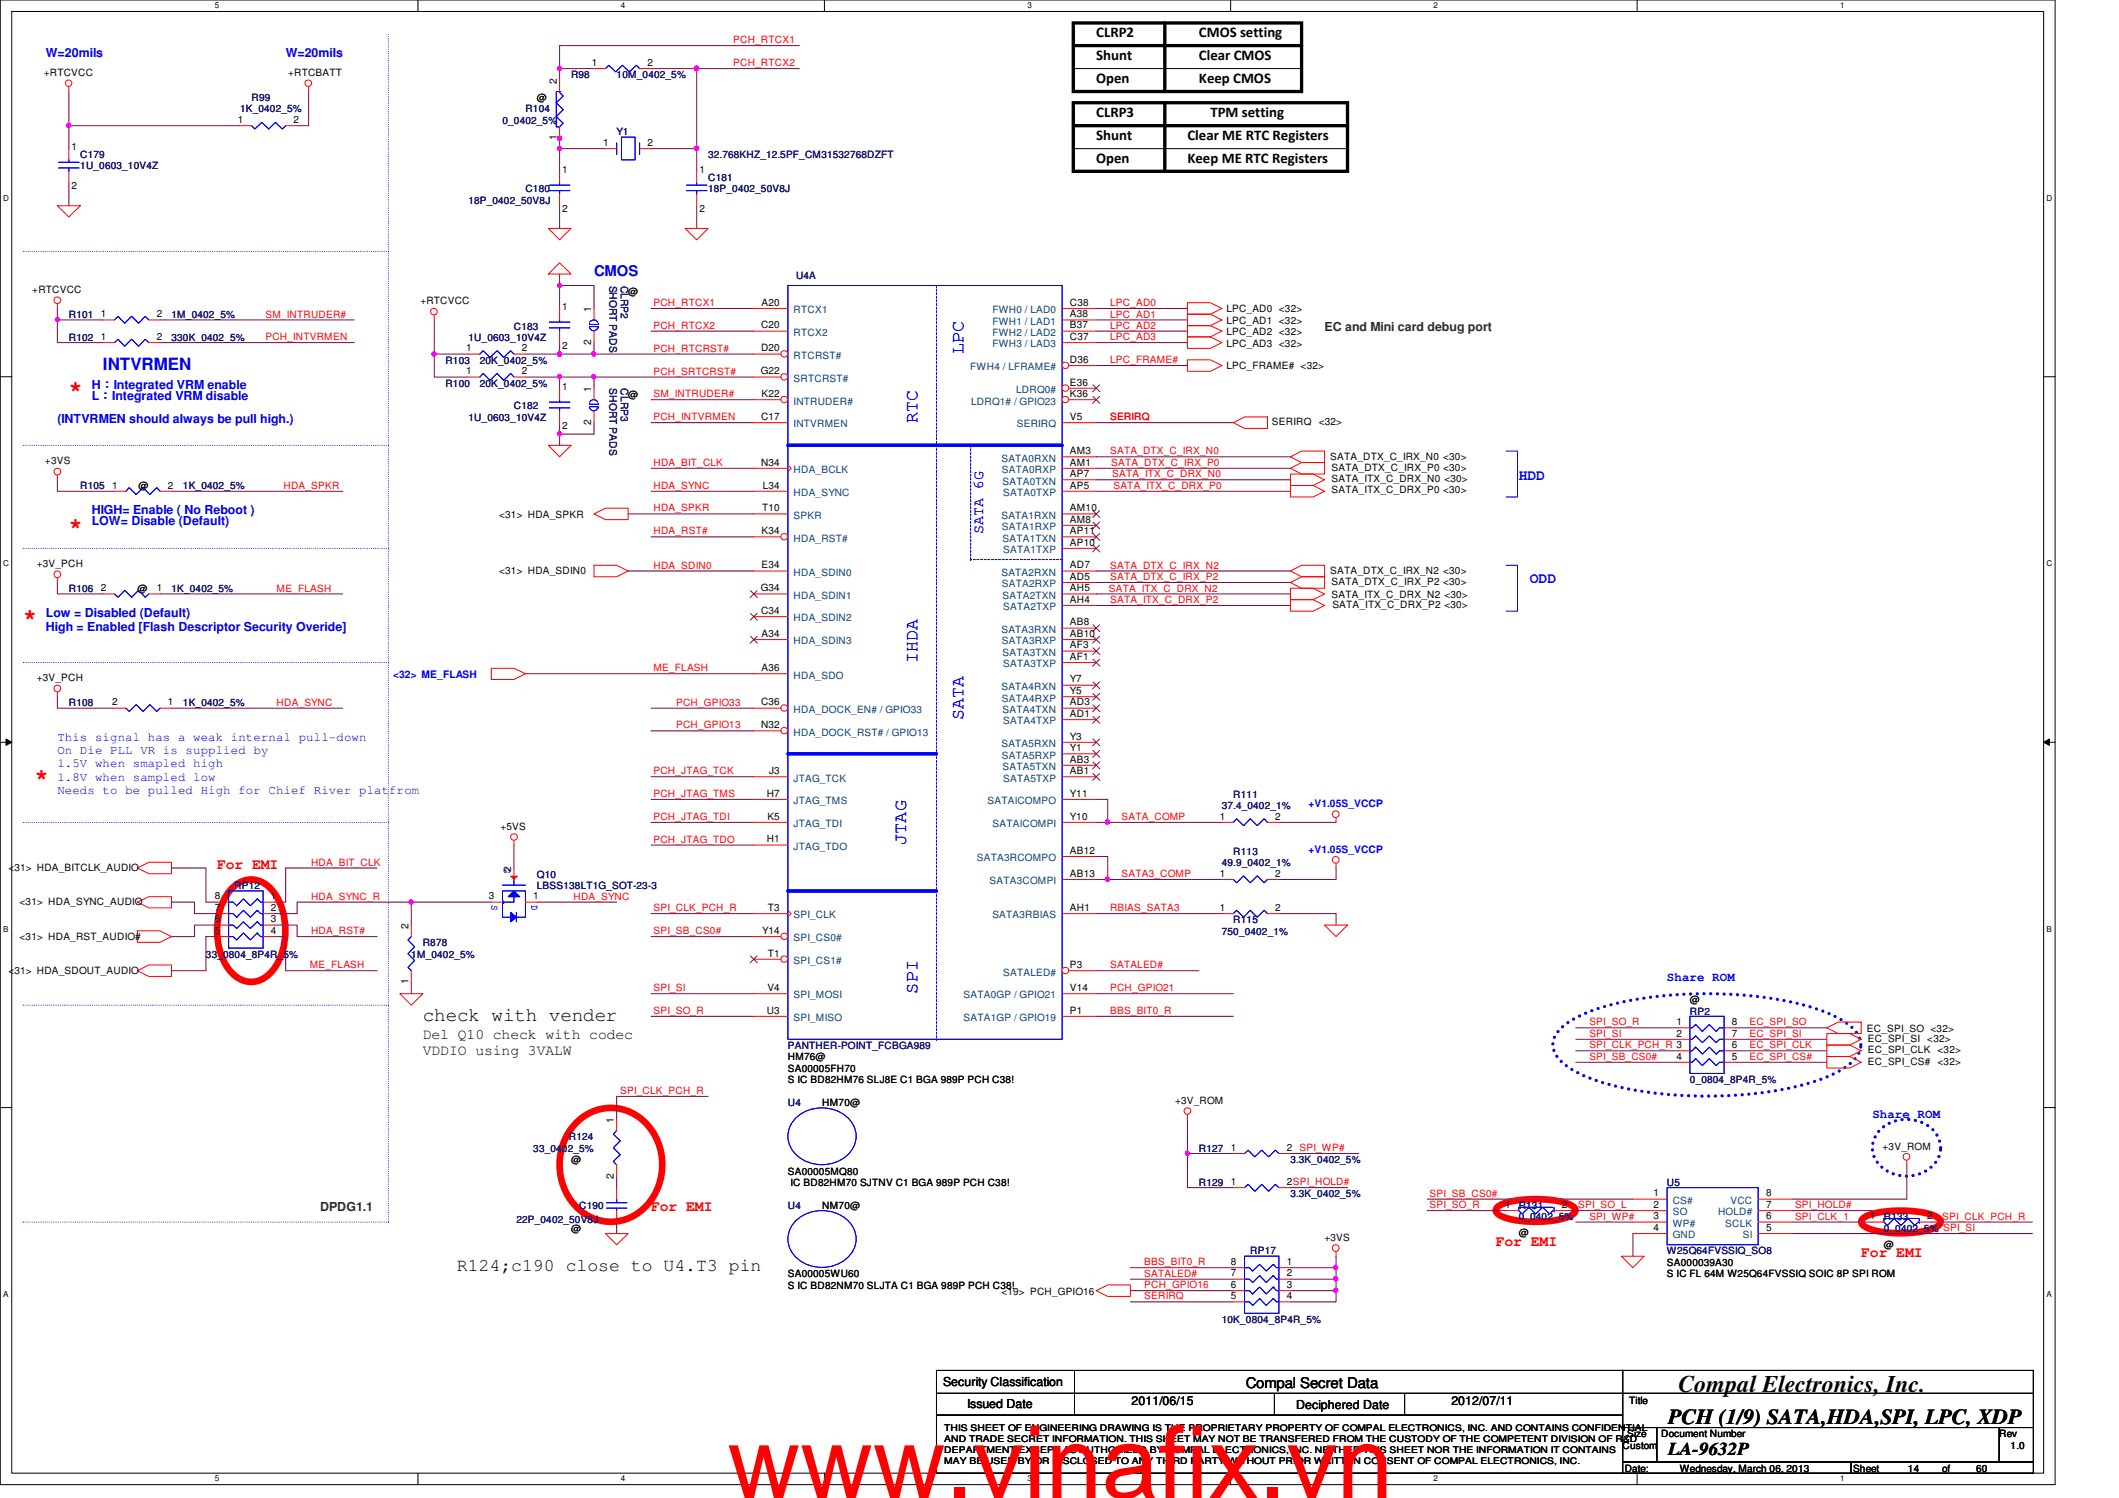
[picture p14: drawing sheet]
<svg xmlns="http://www.w3.org/2000/svg" width="297mm" height="210mm" viewBox="0 0 297 210" stroke-linecap="round" stroke-linejoin="round" font-family="sans-serif">
<defs><g id="words">
<text font-size="14.1" fill="#f00" x="102" y="209.9">www.vinafix.vn</text>
<text font-size="3.3" x="235.3" y="195.1">Compal Electronics, Inc.</text>
<g font-size="3.2" fill="#f00">
<text x="9.6" y="55.5">*</text>
<text x="9.6" y="74.6">*</text>
<text x="3.3" y="87.5">*</text>
<text x="4.9" y="109.9">*</text>
</g>
<text font-size="3" x="233.8" y="199.6">PCH (1/9) SATA,HDA,SPI, LPC, XDP</text>
<text font-size="2.7" x="59.3" y="143">check with vender</text>
<g font-size="2.5" fill="#00f">
<text x="135" y="49.6" transform="rotate(-90 135 49.6)">LPC</text>
<text x="128.6" y="59.2" transform="rotate(-90 128.6 59.2)">RTC</text>
<text x="128.6" y="92.8" transform="rotate(-90 128.6 92.8)">IHDA</text>
<text x="135" y="100.8" transform="rotate(-90 135 100.8)">SATA</text>
<text x="127" y="118.4" transform="rotate(-90 127 118.4)">JTAG</text>
<text x="128.6" y="139.2" transform="rotate(-90 128.6 139.2)">SPI</text>
</g>
<g font-size="2.5">
<text x="64" y="178.1">R124;c190 close to U4.T3 pin</text>
<text x="233.8" y="203.9">LA-9632P</text>
</g>
<text font-size="2.4" fill="#00f" x="14.4" y="51.8">INTVRMEN</text>
<g font-size="2.1">
<text x="153.7" y="5.2">CLRP2</text>
<text x="168.1" y="5.2">CMOS setting</text>
<text x="153.7" y="8.4">Shunt</text>
<text x="153.7" y="11.6">Open</text>
<text x="168.1" y="11.6">Keep CMOS</text>
<text x="168.1" y="8.4">Clear CMOS</text>
<text x="153.7" y="16.4">CLRP3</text>
<text x="169.7" y="16.4">TPM setting</text>
<text x="153.7" y="19.6">Shunt</text>
<text x="153.7" y="22.8">Open</text>
<text x="166.5" y="19.6">Clear ME RTC Registers</text>
<text x="166.5" y="22.8">Keep ME RTC Registers</text>
<text x="59.3" y="145.6">Del Q10 check with codec</text>
<text x="59.3" y="147.8">VDDIO using 3VALW</text>
<text x="174.6" y="194.4">Compal Secret Data</text>
</g>
<g font-size="2.1" fill="#00f">
<text x="83.3" y="38.7">CMOS</text>
<text x="212.9" y="67.3">HDD</text>
<text x="137.8" y="74.9" transform="rotate(-90 137.8 74.9)">SATA 6G</text>
<text x="214.5" y="81.7">ODD</text>
</g>
<g font-size="2.1" fill="#f00">
<text x="30.4" y="121.7">For EMI</text>
<text x="91.3" y="169.7">For EMI</text>
<text x="209.7" y="174.5">For EMI</text>
<text x="260.9" y="176.1">For EMI</text>
</g>
<g font-size="1.7" fill="#00f">
<text x="6.4" y="8">W=20mils</text>
<text x="40" y="8">W=20mils</text>
<text x="8" y="59.2">(INTVRMEN should always be pull high.)</text>
<text x="12.9" y="56">L：Integrated VRM disable</text>
<text x="12.9" y="54.4">H：Integrated VRM enable</text>
<text x="12.9" y="73.6">LOW= Disable (Default)</text>
<text x="12.9" y="72">HIGH= Enable ( No Reboot )</text>
<text x="6.4" y="86.4">Low = Disabled (Default)</text>
<text x="6.4" y="88.5">High = Enabled [Flash Descriptor Security Overide]</text>
<text x="8" y="103.8">This signal has a weak internal pull-down</text>
<text x="8" y="105.7">On Die PLL VR is supplied by</text>
<text x="8" y="107.5">1.5V when smapled high</text>
<text x="8" y="109.4">1.8V when sampled low</text>
<text x="8" y="111.3">Needs to be pulled High for Chief River platfrom</text>
<text x="233.7" y="137.5">Share ROM</text>
<text x="262.5" y="156.7">Share ROM</text>
</g>
<g font-size="1.7" fill="#008000">
<text x="185.7" y="46.4">EC and Mini card debug port</text>
<text x="44.9" y="169.6">DPDG1.1</text>
</g>
<g font-size="1.7">
<text x="132.2" y="194.3">Security Classification</text>
<text x="135.6" y="197.3">Issued Date</text>
<text x="158.6" y="196.9">2011/06/15</text>
<text x="181.7" y="197.5">Deciphered Date</text>
<text x="203.5" y="196.9">2012/07/11</text>
</g>
<g font-size="1.4">
<text x="6.1" y="10.6">+RTCVCC</text>
<text x="40.4" y="10.6">+RTCBATT</text>
<text x="78.1" y="11.7" transform="rotate(-90 78.1 11.7)">2</text>
<text x="83" y="9.2">1</text>
<text x="90.8" y="9.2">2</text>
<text x="33.4" y="17.2">1</text>
<text x="41.1" y="17.2">2</text>
<text x="75.3" y="14.2">@</text>
<text x="10" y="21">1</text>
<text x="78.1" y="19.7" transform="rotate(-90 78.1 19.7)">1</text>
<text x="84.5" y="20.4">1</text>
<text x="90.8" y="20.4">2</text>
<text x="10" y="26.5">2</text>
<text x="78.8" y="24.2">1</text>
<text x="78.8" y="29.7">2</text>
<text x="98" y="24.2">1</text>
<text x="98" y="29.7">2</text>
<text x="4.5" y="41.1">+RTCVCC</text>
<text x="88.1" y="41.4">@</text>
<text x="14.1" y="44.5">1</text>
<text x="14.1" y="47.6">1</text>
<text x="22" y="44.5">2</text>
<text x="22" y="47.6">2</text>
<text x="58.9" y="42.6">+RTCVCC</text>
<text x="78.8" y="43.4">1</text>
<text x="82.9" y="43.7" transform="rotate(-90 82.9 43.7)">1</text>
<text x="106.7" y="46">C20</text>
<text x="106.8" y="42.8">A20</text>
<text x="150" y="42.8">C38</text>
<text x="150" y="44.5">A38</text>
<text x="150" y="46">B37</text>
<text x="150" y="47.6">C37</text>
<text x="171.9" y="43.8">LPC_AD0 &lt;32&gt;</text>
<text x="171.9" y="45.4">LPC_AD1 &lt;32&gt;</text>
<text x="171.9" y="47">LPC_AD2 &lt;32&gt;</text>
<text x="65.4" y="52.5">1</text>
<text x="65.4" y="49.2">1</text>
<text x="73.1" y="52.5">2</text>
<text x="73.1" y="49.2">2</text>
<text x="78.8" y="48.9">2</text>
<text x="82.9" y="48.3" transform="rotate(-90 82.9 48.3)">2</text>
<text x="106.6" y="52.5">G22</text>
<text x="106.7" y="49.2">D20</text>
<text x="150" y="50.8">D36</text>
<text x="171.9" y="48.6">LPC_AD3 &lt;32&gt;</text>
<text x="171.9" y="51.8">LPC_FRAME# &lt;32&gt;</text>
<text x="78.8" y="54.6">1</text>
<text x="82.9" y="59.5" transform="rotate(-90 82.9 59.5)">2</text>
<text x="82.9" y="54.9" transform="rotate(-90 82.9 54.9)">1</text>
<text x="88.1" y="55.8">@</text>
<text x="106.7" y="58.8">C17</text>
<text x="106.8" y="55.6">K22</text>
<text x="150" y="55.6">K36</text>
<text x="150" y="58.8">V5</text>
<text x="150" y="54">E36</text>
<text x="178.3" y="59.6">SERIRQ</text>
<text x="184.9" y="59.6">&lt;32&gt;</text>
<text x="6.3" y="65.1">+3VS</text>
<text x="78.8" y="60.1">2</text>
<text x="106.7" y="65.2">N34</text>
<text x="150" y="65.2">AM1</text>
<text x="150" y="63.6">AM3</text>
<text x="186.5" y="64.4">SATA_DTX_C_IRX_N0 &lt;30&gt;</text>
<text x="186.6" y="66">SATA_DTX_C_IRX_P0 &lt;30&gt;</text>
<text x="15.7" y="68.5">1</text>
<text x="19.4" y="68.6">@</text>
<text x="23.5" y="68.5">2</text>
<text x="106.8" y="71.6">T10</text>
<text x="106.9" y="68.5">L34</text>
<text x="150" y="68.5">AP5</text>
<text x="150" y="66.8">AP7</text>
<text x="150" y="71.6">AM10</text>
<text x="186.6" y="67.6">SATA_ITX_C_DRX_N0 &lt;30&gt;</text>
<text x="186.6" y="69">SATA_ITX_C_DRX_P0 &lt;30&gt;</text>
<text x="70" y="72.6">&lt;31&gt; HDA_SPKR</text>
<text x="106.8" y="74.8">K34</text>
<text x="150" y="76.5">AP10</text>
<text x="150" y="74.8">AP11</text>
<text x="150" y="73.2">AM8</text>
<text x="5.2" y="79.5">+3V_PCH</text>
<text x="14.1" y="82.8">2</text>
<text x="19.3" y="83">@</text>
<text x="22" y="82.8">1</text>
<text x="70" y="80.4">&lt;31&gt; HDA_SDIN0</text>
<text x="106.6" y="82.8">G34</text>
<text x="106.8" y="79.6">E34</text>
<text x="150" y="82.8">AH5</text>
<text x="150" y="81.2">AD5</text>
<text x="150" y="79.6">AD7</text>
<text x="186.5" y="80.4">SATA_DTX_C_IRX_N2 &lt;30&gt;</text>
<text x="186.6" y="82">SATA_DTX_C_IRX_P2 &lt;30&gt;</text>
<text x="186.6" y="83.8">SATA_ITX_C_DRX_N2 &lt;30&gt;</text>
<text x="106.7" y="86">C34</text>
<text x="106.8" y="89.2">A34</text>
<text x="150" y="84.5">AH4</text>
<text x="150" y="89.2">AB10</text>
<text x="150" y="87.6">AB8</text>
<text x="186.8" y="85.2">SATA_ITX_C_DRX_P2 &lt;30&gt;</text>
<text x="5.2" y="95.5">+3V_PCH</text>
<text x="106.8" y="94">A36</text>
<text x="150" y="92.5">AF1</text>
<text x="150" y="90.8">AF3</text>
<text x="150" y="95.6">Y7</text>
<text x="15.7" y="98.8">2</text>
<text x="23.5" y="98.8">1</text>
<text x="106.7" y="98.8">C36</text>
<text x="150" y="100.5">AD1</text>
<text x="150" y="98.8">AD3</text>
<text x="150" y="97.2">Y5</text>
<text x="106.7" y="102">N32</text>
<text x="150" y="106.8">AB3</text>
<text x="150" y="105.2">Y1</text>
<text x="150" y="103.6">Y3</text>
<text x="107.5" y="111.6">H7</text>
<text x="107.8" y="108.5">J3</text>
<text x="150" y="111.6">Y11</text>
<text x="150" y="108.5">AB1</text>
<text x="70.1" y="116.2">+5VS</text>
<text x="107.5" y="118">H1</text>
<text x="107.6" y="114.9">K5</text>
<text x="150" y="119.6">AB12</text>
<text x="150" y="114.9">Y10</text>
<text x="171" y="114.9">1</text>
<text x="178.8" y="114.9">2</text>
<text x="1.2" y="122">&lt;31&gt; HDA_BITCLK_AUDIO</text>
<text x="71.7" y="122.1" transform="rotate(-90 71.7 122.1)">2</text>
<text x="150" y="122.9">AB13</text>
<text x="171" y="122.9">1</text>
<text x="178.8" y="122.9">2</text>
<text x="2.7" y="126.8">&lt;31&gt; HDA_SYNC_AUDIO</text>
<text x="2.7" y="131.8">&lt;31&gt; HDA_RST_AUDIO#</text>
<text x="30.1" y="126">8</text>
<text x="30.1" y="127.6">7</text>
<text x="30.1" y="129.2">6</text>
<text x="30.1" y="130.9">5</text>
<text x="38" y="126">1</text>
<text x="38" y="127.6">2</text>
<text x="38" y="129.2">3</text>
<text x="38" y="130.9">4</text>
<text x="57.3" y="130.1" transform="rotate(-90 57.3 130.1)">2</text>
<text x="68.5" y="126">3</text>
<text x="74.8" y="126">1</text>
<text x="106.8" y="130.9">Y14</text>
<text x="107.7" y="127.6">T3</text>
<text x="150" y="127.6">AH1</text>
<text x="171" y="127.6">1</text>
<text x="178.8" y="127.6">2</text>
<text x="1.2" y="136.4">&lt;31&gt; HDA_SDOUT_AUDIO</text>
<text x="57.3" y="137.9" transform="rotate(-90 57.3 137.9)">1</text>
<text x="107.7" y="134">T1</text>
<text x="150" y="135.6">P3</text>
<text x="107.5" y="142">U3</text>
<text x="107.6" y="138.9">V4</text>
<text x="150" y="138.9">V14</text>
<text x="150" y="142">P1</text>
<text x="235" y="143.6">1</text>
<text x="236.9" y="140.6">@</text>
<text x="242.8" y="143.6">8</text>
<text x="110.4" y="148.6">HM76@</text>
<text x="235" y="145.2">2</text>
<text x="235" y="148.5">4</text>
<text x="242.8" y="145.2">7</text>
<text x="242.8" y="146.9">6</text>
<text x="242.8" y="148.5">5</text>
<text x="261.7" y="144.6">EC_SPI_SO &lt;32&gt;</text>
<text x="261.8" y="147.6">EC_SPI_CLK</text>
<text x="261.8" y="149.2">EC_SPI_CS#</text>
<text x="261.8" y="146">EC_SPI_SI</text>
<text x="270.2" y="146">&lt;32&gt;</text>
<text x="271.6" y="147.6">&lt;32&gt;</text>
<text x="271.6" y="149.2">&lt;32&gt;</text>
<text x="110.4" y="151.8">S IC BD82HM76 SLJ8E C1 BGA 989P PCH C38!</text>
<text x="110.4" y="150.2">SA00005FH70</text>
<text x="115.3" y="155">HM70@</text>
<text x="164.7" y="154.6">+3V_ROM</text>
<text x="86.1" y="157.3" transform="rotate(-90 86.1 157.3)">1</text>
<text x="172.5" y="161.2">1</text>
<text x="180.4" y="161.2">2</text>
<text x="263.9" y="161.1">+3V_ROM</text>
<text x="80" y="163">@</text>
<text x="86.1" y="165.1" transform="rotate(-90 86.1 165.1)">2</text>
<text x="110.4" y="164.6">SA00005MQ80</text>
<text x="110.8" y="166.2">IC BD82HM70 SJTNV C1 BGA 989P PCH C38!</text>
<text x="172.5" y="166">1</text>
<text x="180.4" y="166">2SPI_HOLD#</text>
<text x="231.8" y="167.6">1</text>
<text x="247.6" y="167.6">8</text>
<text x="80" y="172.6">@</text>
<text x="115.3" y="169.4">NM70@</text>
<text x="185.7" y="173.9">+3VS</text>
<text x="211" y="169.2">1</text>
<text x="212.9" y="173.2">@</text>
<text x="218.9" y="169.2">2</text>
<text x="231.8" y="169.2">2</text>
<text x="231.8" y="170.9">3</text>
<text x="231.8" y="172.5">4</text>
<text x="247.6" y="172.5">5</text>
<text x="247.6" y="170.9">6</text>
<text x="247.6" y="169.2">7</text>
<text x="262.2" y="170.9">1</text>
<text x="270.1" y="170.9">2</text>
<text x="110.4" y="179">SA00005WU60</text>
<text x="172.5" y="177.2">8</text>
<text x="172.5" y="178.9">7</text>
<text x="180.4" y="177.2">1</text>
<text x="180.4" y="178.9">2</text>
<text x="233.7" y="179">S IC FL 64M W25Q64FVSSIQ SOIC 8P SPI ROM</text>
<text x="233.7" y="177.4">SA000039A30</text>
<text x="264.1" y="174.8">@</text>
<text x="110.4" y="180.6">S IC BD82NM70 SLJTA C1 BGA 989P PCH C38!</text>
<text x="140.4" y="181.4">&lt;19&gt; PCH_GPIO16</text>
<text x="172.5" y="180.5">6</text>
<text x="172.5" y="182">5</text>
<text x="180.4" y="180.5">3</text>
<text x="180.4" y="182">4</text>
<text x="228.4" y="196.8">Title</text>
<text x="227.5" y="203">Custom</text>
<text x="228.1" y="201.4">Size</text>
<text x="232.9" y="201.4">Document Number</text>
<text x="280.2" y="201.4">Rev</text>
<text x="281.9" y="203">1.0</text>
<text x="227.8" y="206.2">Date:</text>
<text x="235.5" y="206.2">Wednesday, March 06, 2013</text>
<text x="259.8" y="206.2">Sheet</text>
<text x="267.5" y="206.2">14</text>
<text x="272.2" y="206.2">of</text>
<text x="277" y="206.2">60</text>
</g>
<g font-size="1.4" fill="#000080">
<text x="80" y="11">R98</text>
<text x="86.4" y="11">10M_0402_5%</text>
<text x="33.7" y="15.7">1K_0402_5%</text>
<text x="35.3" y="14.2">R99</text>
<text x="70.4" y="17.4">0_0402_5%</text>
<text x="73.7" y="15.7">R104</text>
<text x="11.3" y="22.2">C179</text>
<text x="11.3" y="23.7">1U_0603_10V4Z</text>
<text x="86.4" y="19">Y1</text>
<text x="99.3" y="22.2">32.768KHZ_12.5PF_CM31532768DZFT</text>
<text x="65.7" y="28.6">18P_0402_50V8J</text>
<text x="73.7" y="27">C180</text>
<text x="99.3" y="25.4">C181</text>
<text x="99.3" y="27">18P_0402_50V8J</text>
<text x="85.4" y="40" transform="rotate(90 85.4 40)">SHORT PADS</text>
<text x="87" y="40" transform="rotate(90 87 40)">CLRP2</text>
<text x="111.6" y="39.1">U4A</text>
<text x="9.6" y="44.6">R101</text>
<text x="9.6" y="47.8">R102</text>
<text x="24" y="44.6">1M_0402_5%</text>
<text x="24" y="47.8">330K_0402_5%</text>
<text x="65.7" y="47.8">1U_0603_10V4Z</text>
<text x="72" y="46.2">C183</text>
<text x="62.4" y="51">R103</text>
<text x="67.3" y="51">20K_0402_5%</text>
<text x="62.4" y="54.2">R100</text>
<text x="65.7" y="59">1U_0603_10V4Z</text>
<text x="67.3" y="54.2">20K_0402_5%</text>
<text x="72" y="57.4">C182</text>
<text x="85.4" y="54.4" transform="rotate(90 85.4 54.4)">SHORT PADS</text>
<text x="87" y="54.4" transform="rotate(90 87 54.4)">CLRP3</text>
<text x="11.3" y="68.6">R105</text>
<text x="25.7" y="68.6">1K_0402_5%</text>
<text x="9.6" y="83">R106</text>
<text x="24" y="83">1K_0402_5%</text>
<text x="9.6" y="99">R108</text>
<text x="25.7" y="99">1K_0402_5%</text>
<text x="171.3" y="113.4">37.4_0402_1%</text>
<text x="172.9" y="111.8">R111</text>
<text x="172.9" y="119.8">R113</text>
<text x="32.8" y="124.6">RP12</text>
<text x="75.3" y="123">Q10</text>
<text x="75.3" y="124.6">LBSS138LT1G_SOT-23-3</text>
<text x="171.3" y="121.4">49.9_0402_1%</text>
<text x="171.3" y="131">750_0402_1%</text>
<text x="172.9" y="129.4">R115</text>
<text x="28.9" y="134.2">33_0804_8P4R_5%</text>
<text x="57.7" y="134.2">1M_0402_5%</text>
<text x="59.3" y="132.6">R878</text>
<text x="236.9" y="142.2">RP2</text>
<text x="110.4" y="147">PANTHER-POINT_FCBGA989</text>
<text x="110.4" y="155">U4</text>
<text x="236.9" y="151.8">0_0804_8P4R_5%</text>
<text x="74.8" y="161.4">33_0402_5%</text>
<text x="79.8" y="159.8">R124</text>
<text x="168.1" y="161.4">R127</text>
<text x="168.1" y="166.2">R129</text>
<text x="180.9" y="167.8">3.3K_0402_5%</text>
<text x="180.9" y="163">3.3K_0402_5%</text>
<text x="233.7" y="166.2">U5</text>
<text x="72.4" y="171.3">22P_0402_50V8J</text>
<text x="81.2" y="169.4">C190</text>
<text x="110.4" y="169.4">U4</text>
<text x="212.9" y="169.4">R131</text>
<text x="212.9" y="171">0_0402_5%</text>
<text x="264.1" y="171">R133</text>
<text x="264.1" y="172.6">0_0402_5% SPI_SI</text>
<text x="175.3" y="175.8">RP17</text>
<text x="233.7" y="175.8">W25Q64FVSSIQ_SO8</text>
<text x="171.3" y="185.4">10K_0804_8P4R_5%</text>
</g>
<g font-size="1.4" fill="#f00">
<text x="102.8" y="6.1">PCH_RTCX1</text>
<text x="102.8" y="9.3">PCH_RTCX2</text>
<text x="37.2" y="44.5">SM_INTRUDER#</text>
<text x="37.2" y="47.7">PCH_INTVRMEN</text>
<text x="91.6" y="42.9">PCH_RTCX1</text>
<text x="91.6" y="46.1">PCH_RTCX2</text>
<text x="155.6" y="46.1">LPC_AD2</text>
<text x="155.6" y="42.9">LPC_AD0</text>
<text x="155.6" y="47.7">LPC_AD3</text>
<text x="155.6" y="44.5">LPC_AD1</text>
<text x="91.6" y="49.3">PCH_RTCRST#</text>
<text x="91.6" y="52.5">PCH_SRTCRST#</text>
<text x="155.6" y="50.9">LPC_FRAME#</text>
<text x="91.6" y="55.7">SM_INTRUDER#</text>
<text x="91.6" y="58.9">PCH_INTVRMEN</text>
<text x="155.6" y="58.9">SERIRQ</text>
<text x="91.6" y="65.3">HDA_BIT_CLK</text>
<text x="155.6" y="63.7">SATA_DTX_C_IRX_N0</text>
<text x="155.8" y="65.3">SATA_DTX_C_IRX_P0</text>
<text x="39.7" y="68.5">HDA_SPKR</text>
<text x="91.6" y="71.7">HDA_SPKR</text>
<text x="91.6" y="68.5">HDA_SYNC</text>
<text x="155.9" y="66.9">SATA_ITX_C_DRX_N0</text>
<text x="156.1" y="68.5">SATA_ITX_C_DRX_P0</text>
<text x="91.6" y="74.9">HDA_RST#</text>
<text x="38.8" y="82.9">ME_FLASH</text>
<text x="91.6" y="79.7">HDA_SDIN0</text>
<text x="155.4" y="82.9">SATA_ITX_C_DRX_N2</text>
<text x="155.6" y="81.3">SATA_DTX_C_IRX_P2</text>
<text x="155.6" y="79.7">SATA_DTX_C_IRX_N2</text>
<text x="155.6" y="84.5">SATA_ITX_C_DRX_P2</text>
<text x="91.6" y="94.1">ME_FLASH</text>
<text x="38.8" y="98.9">HDA_SYNC</text>
<text x="94.8" y="98.9">PCH_GPIO33</text>
<text x="94.8" y="102.1">PCH_GPIO13</text>
<text x="91.6" y="108.5">PCH_JTAG_TCK</text>
<text x="91.6" y="111.7">PCH_JTAG_TMS</text>
<text x="91.6" y="114.9">PCH_JTAG_TDI</text>
<text x="91.6" y="118.1">PCH_JTAG_TDO</text>
<text x="157.2" y="114.9">SATA_COMP</text>
<text x="43.6" y="121.3">HDA_BIT_CLK</text>
<text x="157.2" y="122.9">SATA3_COMP</text>
<text x="43.6" y="130.9">HDA_RST#</text>
<text x="43.6" y="126.1">HDA_SYNC_R</text>
<text x="80.4" y="126.1">HDA_SYNC</text>
<text x="91.6" y="127.7">SPI_CLK_PCH_R</text>
<text x="91.6" y="130.9">SPI_SB_CS0#</text>
<text x="155.6" y="127.7">RBIAS_SATA3</text>
<text x="43.4" y="135.7">ME_FLASH</text>
<text x="155.6" y="135.7">SATALED#</text>
<text x="91.6" y="138.9">SPI_SI</text>
<text x="91.6" y="142.1">SPI_SO_R</text>
<text x="155.6" y="138.9">PCH_GPIO21</text>
<text x="155.6" y="142.1">BBS_BIT0_R</text>
<text x="222.8" y="143.7">SPI_SO_R</text>
<text x="245.2" y="143.7">EC_SPI_SO</text>
<text x="222.8" y="146.9">SPI_CLK_PCH_R 3</text>
<text x="222.8" y="148.5">SPI_SB_CS0#</text>
<text x="222.8" y="145.3">SPI_SI</text>
<text x="245.2" y="146.9">EC_SPI_CLK</text>
<text x="245.2" y="148.5">EC_SPI_CS#</text>
<text x="245.2" y="145.3">EC_SPI_SI</text>
<text x="86.9" y="153.3">SPI_CLK_PCH_R</text>
<text x="182.2" y="161.3">SPI_WP#</text>
<text x="200.4" y="167.7">SPI_SB_CS0#</text>
<text x="200.4" y="169.3">SPI_SO_R</text>
<text x="221.2" y="169.3">SPI_SO_L</text>
<text x="222.8" y="170.9">SPI_WP#</text>
<text x="251.6" y="169.3">SPI_HOLD#</text>
<text x="251.6" y="170.9">SPI_CLK_1</text>
<text x="272.2" y="170.9">SPI_CLK_PCH_R</text>
<text x="160.4" y="178.9">SATALED#</text>
<text x="160.4" y="177.3">BBS_BIT0_R</text>
<text x="160.4" y="182.1">SERIRQ</text>
<text x="160.4" y="180.5">PCH_GPIO16</text>
</g>
<g font-size="1.4" fill="#004080">
<text x="111.2" y="43.9">RTCX1</text>
<text x="111.2" y="47.1">RTCX2</text>
<text x="139.1" y="43.9">FWH0 / LAD0</text>
<text x="139.1" y="45.5">FWH1 / LAD1</text>
<text x="139.1" y="47.1">FWH2 / LAD2</text>
<text x="111.2" y="50.3">RTCRST#</text>
<text x="111.2" y="53.5">SRTCRST#</text>
<text x="136" y="51.9">FWH4 / LFRAME#</text>
<text x="139.1" y="48.7">FWH3 / LAD3</text>
<text x="111.2" y="59.9">INTVRMEN</text>
<text x="111.2" y="56.7">INTRUDER#</text>
<text x="136.1" y="56.7">LDRQ1# / GPIO23</text>
<text x="142.4" y="55.1">LDRQ0#</text>
<text x="142.5" y="59.9">SERIRQ</text>
<text x="140.4" y="64.7">SATA0RXN</text>
<text x="111.2" y="66.3">HDA_BCLK</text>
<text x="111.2" y="69.5">HDA_SYNC</text>
<text x="140.5" y="66.3">SATA0RXP</text>
<text x="140.5" y="67.9">SATA0TXN</text>
<text x="140.6" y="69.5">SATA0TXP</text>
<text x="111.2" y="75.9">HDA_RST#</text>
<text x="111.2" y="72.7">SPKR</text>
<text x="140.4" y="72.7">SATA1RXN</text>
<text x="140.5" y="74.3">SATA1RXP</text>
<text x="140.5" y="75.9">SATA1TXN</text>
<text x="140.6" y="77.5">SATA1TXP</text>
<text x="111.2" y="80.7">HDA_SDIN0</text>
<text x="111.2" y="83.9">HDA_SDIN1</text>
<text x="140.4" y="80.7">SATA2RXN</text>
<text x="140.5" y="82.3">SATA2RXP</text>
<text x="140.5" y="83.9">SATA2TXN</text>
<text x="111.2" y="87.1">HDA_SDIN2</text>
<text x="140.4" y="88.7">SATA3RXN</text>
<text x="140.6" y="85.5">SATA2TXP</text>
<text x="111.2" y="95.1">HDA_SDO</text>
<text x="111.2" y="90.3">HDA_SDIN3</text>
<text x="140.5" y="90.3">SATA3RXP</text>
<text x="140.5" y="91.9">SATA3TXN</text>
<text x="140.6" y="93.5">SATA3TXP</text>
<text x="111.2" y="99.9">HDA_DOCK_EN# / GPIO33</text>
<text x="140.4" y="96.7">SATA4RXN</text>
<text x="140.5" y="98.3">SATA4RXP</text>
<text x="140.5" y="99.9">SATA4TXN</text>
<text x="140.6" y="101.5">SATA4TXP</text>
<text x="111.2" y="103.1">HDA_DOCK_RST# / GPIO13</text>
<text x="140.4" y="104.7">SATA5RXN</text>
<text x="140.5" y="106.3">SATA5RXP</text>
<text x="140.5" y="107.9">SATA5TXN</text>
<text x="111.2" y="109.5">JTAG_TCK</text>
<text x="111.2" y="112.7">JTAG_TMS</text>
<text x="138.4" y="112.7">SATAICOMPO</text>
<text x="140.6" y="109.5">SATA5TXP</text>
<text x="111.2" y="115.9">JTAG_TDI</text>
<text x="111.2" y="119.1">JTAG_TDO</text>
<text x="139.1" y="115.9">SATAICOMPI</text>
<text x="136.9" y="120.7">SATA3RCOMPO</text>
<text x="138.7" y="123.9">SATA3COMPI</text>
<text x="111.2" y="128.7">SPI_CLK</text>
<text x="111.2" y="131.9">SPI_CS0#</text>
<text x="139.1" y="128.7">SATA3RBIAS</text>
<text x="111.2" y="135.1">SPI_CS1#</text>
<text x="140.6" y="136.7">SATALED#</text>
<text x="111.2" y="139.9">SPI_MOSI</text>
<text x="111.2" y="143.1">SPI_MISO</text>
<text x="135.1" y="139.9">SATA0GP / GPIO21</text>
<text x="135.1" y="143.1">SATA1GP / GPIO19</text>
<text x="234.5" y="168.7">CS#</text>
<text x="234.5" y="170.3">SO</text>
<text x="234.5" y="171.9">WP#</text>
<text x="234.5" y="173.5">GND</text>
<text x="240.8" y="170.3">HOLD#</text>
<text x="241.8" y="171.9">SCLK</text>
<text x="242.6" y="168.7">VCC</text>
<text x="244.3" y="173.5">SI</text>
</g>
<g font-size="1.4" fill="#00f">
<text x="55.1" y="95">&lt;32&gt; ME_FLASH</text>
<text x="183.4" y="113.1">+V1.05S_VCCP</text>
<text x="183.4" y="119.5">+V1.05S_VCCP</text>
<text x="70.7" y="121.6" transform="rotate(90 70.7 121.6)">G</text>
<text x="68.9" y="126.7" transform="rotate(90 68.9 126.7)">S</text>
<text x="74.5" y="126.7" transform="rotate(90 74.5 126.7)">D</text>
</g>
<g font-size="1.3">
<text x="132.4" y="200.6">THIS SHEET OF ENGINEERING DRAWING IS THE PROPRIETARY PROPERTY OF COMPAL ELECTRONICS, INC. AND CONTAINS CONFIDENTIAL</text>
<text x="132.4" y="202.1">AND TRADE SECRET INFORMATION. THIS SHEET MAY NOT BE TRANSFERED FROM THE CUSTODY OF THE COMPETENT DIVISION OF R&amp;D</text>
<text x="132.4" y="203.6">DEPARTMENT EXCEPT AS AUTHORIZED BY COMPAL ELECTRONICS, INC. NEITHER THIS SHEET NOR THE INFORMATION IT CONTAINS</text>
<text x="132.4" y="205.1">MAY BE USED BY OR DISCLOSED TO ANY THIRD PARTY WITHOUT PRIOR WRITTEN CONSENT OF COMPAL ELECTRONICS, INC.</text>
</g>
<g font-size="1.1">
<text x="30.1" y="1.1">5</text>
<text x="87" y="1.1">4</text>
<text x="144" y="1.1">3</text>
<text x="201" y="1.1">2</text>
<text x="257.9" y="1.1">1</text>
<text x=".5" y="28.2">D</text>
<text x="286.9" y="28.2">D</text>
<text x=".5" y="79.3">C</text>
<text x="286.9" y="79.3">C</text>
<text x=".5" y="130.6">B</text>
<text x="286.9" y="130.6">B</text>
<text x=".5" y="181.7">A</text>
<text x="286.9" y="181.7">A</text>
<text x="30.1" y="207.6">5</text>
<text x="87" y="207.6">4</text>
<text x="144" y="207.6">3</text>
<text x="201" y="207.6">2</text>
<text x="257.9" y="207.6">1</text>
</g>
</g></defs>
<path d="M0 0h288.1v208h-288.1zM1.6 1.6h284.9v204.8h-284.9z" fill="none" stroke="#000" stroke-width=".14"/>
<g fill="#fff">
<path d="M30.1 .2h.6v1.2h-.6z"/>
<path d="M30.1 206.6h.6v1.2h-.6z"/>
</g>
<path d="M58.6 0v1.6M58.6 206.4v1.6" fill="none" stroke="#000" stroke-width=".14"/>
<g fill="#fff">
<path d="M87 .2h.6v1.2h-.6z"/>
<path d="M87 206.6h.6v1.2h-.6z"/>
</g>
<path d="M115.6 0v1.6M115.6 206.4v1.6" fill="none" stroke="#000" stroke-width=".14"/>
<g fill="#fff">
<path d="M144 .2h.6v1.2h-.6z"/>
<path d="M144 206.6h.6v1.2h-.6z"/>
</g>
<path d="M172.5 0v1.6M172.5 206.4v1.6" fill="none" stroke="#000" stroke-width=".14"/>
<g fill="#fff">
<path d="M201 .2h.6v1.2h-.6z"/>
<path d="M201 206.6h.6v1.2h-.6z"/>
</g>
<path d="M229.5 0v1.6M229.5 206.4v1.6" fill="none" stroke="#000" stroke-width=".14"/>
<g fill="#fff">
<path d="M257.9 .2h.6v1.2h-.6z"/>
<path d="M257.9 206.6h.6v1.2h-.6z"/>
<path d="M.5 27.2h.7v1.2h-.7z"/>
<path d="M286.9 27.2h.8v1.2h-.8z"/>
<path d="M.5 78.4h.7v1.1h-.7z"/>
<path d="M286.9 78.4h.8v1.1h-.8z"/>
</g>
<path d="M0 52.8h1.6M286.5 52.8h1.6" fill="none" stroke="#000" stroke-width=".14"/>
<g fill="#fff">
<path d="M.5 129.6h.7v1.2h-.7z"/>
<path d="M286.9 129.6h.7v1.2h-.7z"/>
</g>
<path d="M0 104h1.6M.8 103.5l.8 .5-.8 .4zM286.5 104l.8-.5v.9zM286.5 104h1.6" fill="none" stroke="#000" stroke-width=".14"/>
<path d="M.8 103.5l.8 .5-.8 .4zM286.5 104l.8-.5v.9z" fill="#000"/>
<g fill="#fff">
<path d="M.5 180.8h.7v1.2h-.7z"/>
<path d="M286.9 180.8h.7v1.2h-.7z"/>
</g>
<path d="M150.5 9.6h32M150.5 20.8h38.4M0 155.2h1.6M286.5 155.2h1.6" fill="none" stroke="#000" stroke-width=".14"/>
<path d="M211.1 63.2h1.6v6.4h-1.6M211.1 79.2h1.6v6.4h-1.6" fill="none" stroke="#00f" stroke-width=".14"/>
<g fill="none" stroke="#00f" stroke-width=".14" stroke-dasharray="0 .3">
<path d="M54.4 4.8v166.4M3.3 35.2h.1M54.4 35.2h-51.1M3.3 62.4h.1M3.3 76.8h.1M54.4 62.4h-51.1M54.4 76.8h-51.1M3.3 92.8h.1M54.4 92.8h-51.1M3.3 115.2h.1M54.4 115.2h-51.1M3.3 140.8h.1"/>
<path d="M54.4 140.8h-51.1M3.3 171.2h.1M54.4 171.2h.1M54.4 171.2h-51.1"/>
</g>
<path d="M32.4 124.6a3.6 3.6 0 0 1 5.6 0 9.5 9.5 0 0 1 0 11.6 3.6 3.6 0 0 1-5.6 0 9.6 9.6 0 0 1 0-11.6zM80.9 157.2a6.8 6.8 0 0 1 10.8 1.7 8.4 8.4 0 0 1-3 11.6 6.8 6.8 0 0 1-9.1-3 8.6 8.6 0 0 1 1.3-10.3zM209.8 169.3a4 4 0 0 1 2.3-1 16.5 16.5 0 0 1 7.8 .4l.8 .6 .2 .3a1.91 1.91 0 0 1-1.7 1.1 16 16 0 0 1-8.6-.2l-.8-.6-.1-.3zM261 170.9a4 4 0 0 1 2.3-1 16.5 16.5 0 0 1 7.8 .4l.8 .6 .1 .3a1.89 1.89 0 0 1-1.6 1.1 16 16 0 0 1-8.6-.2l-.8-.6-.1-.3z" fill="none" stroke="#f00" stroke-width=".93"/>
<path d="M150.5 14.4h38.4v9.6h-38.4zM150.5 3.2h32v9.6h-32zM150.5 6.4h32M150.5 17.6h38.4M163.3 3.2v9.6M163.3 14.4v9.6" fill="none" stroke="#000" stroke-width=".47"/>
<path d="M218.6 144.3a15.2 15.2 0 0 1 6.9-3.4 58.8 58.8 0 0 1 27.5 0 15.3 15.3 0 0 1 6.9 3.4 2.84 2.84 0 0 1 0 4.2 15.3 15.3 0 0 1-6.9 3.4 58.2 58.2 0 0 1-27.5 0 15.2 15.2 0 0 1-6.9-3.4 2.85 2.85 0 0 1 0-4.2zM263.6 158.3a5.4 5.4 0 0 1 7.8 .5 3.5 3.5 0 0 1-1.1 5.1 5.3 5.3 0 0 1-7.2-1.1 3.5 3.5 0 0 1 .5-4.5z" fill="none" stroke="#00f" stroke-width=".47" stroke-dasharray="0 .9"/>
<path d="M78.4 28.8v3.2M97.7 20.8v3.2" fill="none" stroke="#800040" stroke-width=".14"/>
<circle cx="97.6" cy="20.8" r=".31" fill="#f0f"/>
<circle cx="97.6" cy="20.8" r=".31" fill="none" stroke="#f0f" stroke-width=".14"/>
<path d="M78.4 6.4h33.7M97.7 9.6h14.4M97.7 28.8v3.2" fill="none" stroke="#800040" stroke-width=".14"/>
<circle cx="97.6" cy="9.6" r=".32" fill="#f0f"/>
<circle cx="97.6" cy="9.6" r=".32" fill="none" stroke="#f0f" stroke-width=".14"/>
<path d="M78.4 9.6h4.9M78.4 20.8v3.2" fill="none" stroke="#800040" stroke-width=".14"/>
<circle cx="78.4" cy="9.6" r=".31" fill="#f0f"/>
<circle cx="78.4" cy="9.6" r=".31" fill="none" stroke="#f0f" stroke-width=".14"/>
<path d="M97.7 9.6v11.2h-6.4" fill="none" stroke="#800040" stroke-width=".14"/>
<circle cx="97.6" cy="9.6" r=".32" fill="#f0f"/>
<circle cx="97.6" cy="9.6" r=".32" fill="none" stroke="#f0f" stroke-width=".14"/>
<path d="M78.4 20.8h6.5M73.7 49.6h4.7M83.3 48v1.6h22.4M91.3 43.2h14.4" fill="none" stroke="#800040" stroke-width=".14"/>
<circle cx="83.2" cy="49.6" r=".31" fill="#f0f"/>
<circle cx="83.2" cy="49.6" r=".31" fill="none" stroke="#f0f" stroke-width=".14"/>
<path d="M78.4 48v1.6h4.9" fill="none" stroke="#800040" stroke-width=".14"/>
<circle cx="78.4" cy="49.6" r=".31" fill="#f0f"/>
<circle cx="78.4" cy="49.6" r=".31" fill="none" stroke="#f0f" stroke-width=".14"/>
<path d="M83.3 52.8h22.4" fill="none" stroke="#800040" stroke-width=".14"/>
<circle cx="83.2" cy="52.8" r=".3" fill="#f0f"/>
<circle cx="83.2" cy="52.8" r=".3" fill="none" stroke="#f0f" stroke-width=".14"/>
<path d="M8 44.8h6.4M22.4 44.8h27.3M91.3 56h14.4M91.3 59.2h14.4" fill="none" stroke="#800040" stroke-width=".14"/>
<circle cx="8" cy="44.8" r=".3" fill="#f0f"/>
<circle cx="8" cy="44.8" r=".3" fill="none" stroke="#f0f" stroke-width=".14"/>
<path d="M8 43.2v1.6M60.9 44.8v4.8M88.1 72h17.6M91.3 108.8h14.4M91.3 128h14.4M91.3 139.2h14.4M91.3 131.2h14.4M91.3 142.4h14.4" fill="none" stroke="#800040" stroke-width=".14"/>
<circle cx="60.8" cy="49.6" r=".31" fill="#f0f"/>
<circle cx="60.8" cy="49.6" r=".31" fill="none" stroke="#f0f" stroke-width=".14"/>
<path d="M60.9 49.6h4.8M73.7 52.8h4.7M78.4 52.8v1.6M78.4 52.8h4.9v1.6M83.3 40v3.2M78.4 60.8h4.9" fill="none" stroke="#800040" stroke-width=".14"/>
<circle cx="78.4" cy="52.8" r=".3" fill="#f0f"/>
<circle cx="78.4" cy="52.8" r=".3" fill="none" stroke="#f0f" stroke-width=".14"/>
<path d="M60.9 49.6v3.2h4.8M78.4 40v3.2M91.3 68.8h14.4M91.3 75.2h14.4M73.7 94.4h32M88.1 80h17.6M91.3 112h14.4M91.3 115.2h14.4M91.3 118.4h14.4M153.7 139.2h19.2" fill="none" stroke="#800040" stroke-width=".14"/>
<circle cx="78.4" cy="40" r=".3" fill="#f0f"/>
<circle cx="78.4" cy="40" r=".3" fill="none" stroke="#f0f" stroke-width=".14"/>
<path d="M78.4 38.4v1.6h4.9M78.4 59.2v3.2M83.3 59.2v1.6M91.3 46.4h14.4M91.3 65.6h14.4" fill="none" stroke="#800040" stroke-width=".14"/>
<circle cx="78.4" cy="60.8" r=".3" fill="#f0f"/>
<circle cx="78.4" cy="60.8" r=".3" fill="none" stroke="#f0f" stroke-width=".14"/>
<path d="M153.7 46.4h12.8M153.7 51.2h12.8M153.7 43.2h12.8M153.7 48h12.8M153.7 44.8h12.8M153.7 115.2h17.6" fill="none" stroke="#800040" stroke-width=".14"/>
<circle cx="155.2" cy="115.2" r=".3" fill="#f0f"/>
<circle cx="155.2" cy="115.2" r=".3" fill="none" stroke="#f0f" stroke-width=".14"/>
<path d="M153.7 112h1.6v3.2M179.3 115.2h8M153.7 120h1.6M153.7 128h17.6M155.3 123.2h16M187.3 128v1.6" fill="none" stroke="#800040" stroke-width=".14"/>
<circle cx="155.2" cy="123.2" r=".3" fill="#f0f"/>
<circle cx="155.2" cy="123.2" r=".3" fill="none" stroke="#f0f" stroke-width=".14"/>
<path d="M24 131.2h3.3M24 136h4.9M57.7 126.4h11.2M155.3 120v3.2h-1.6M179.3 128h8M187.3 121.6v1.6h-8" fill="none" stroke="#800040" stroke-width=".14"/>
<circle cx="57.6" cy="126.4" r=".31" fill="#f0f"/>
<circle cx="57.6" cy="126.4" r=".31" fill="none" stroke="#f0f" stroke-width=".14"/>
<g fill="none" stroke="#800040" stroke-width=".14">
<path d="M8 44.8v3.2h6.4M22.4 48h27.3M8 67.2v1.6h8M24 68.8h24M8 81.6v1.6h6.4M8 97.6v1.6h8M22.4 83.2h25.6M24 99.2h24M24 121.6h4.9M24 126.4h3.3M40 121.6h12.9M40 136h12.9"/>
<path d="M41.7 131.2h11.2M166.5 166.4h6.4M166.5 161.6h6.4"/>
</g>
<circle cx="166.4" cy="161.6" r=".31" fill="#f0f"/>
<circle cx="166.4" cy="161.6" r=".31" fill="none" stroke="#f0f" stroke-width=".14"/>
<g fill="none" stroke="#800040" stroke-width=".14">
<path d="M9.6 12.8v4.8M9.6 17.6v3.2M9.6 17.6h24.1M43.3 12.8v4.8h-1.6M9.6 25.6v3.2M153.7 59.2h19.2M153.7 65.6h27.2M153.7 67.2h27.2M153.7 68.8h27.2M153.7 64h27.2M91.3 99.2h14.4M153.7 81.6h27.2"/>
<path d="M153.7 83.2h27.2M153.7 84.8h27.2M153.7 80h27.2M72 118.4v3.2M91.3 102.4h14.4M27.3 126.4v1.6h3.1M28.9 121.6v4.8h1.5M30.4 131.2h-1.5v4.8M30.4 129.6h-3.1v1.6M38.4 128h3.3v-1.6h16v3.2M38.4 131.2h1.6v4.8M38.4 129.6h3.3v1.6"/>
<path d="M40 121.6v4.8h-1.6M57.7 137.6v1.6M75.3 126.4h11.1M153.7 136h14.4M99.3 153.6h-12.9v3.2M153.7 142.4h19.2M166.5 156.8v9.6M86.4 164.8v1.6M86.4 171.2v1.7M180.9 166.4h8M180.9 161.6h9.6M200.1 169.6h11.2"/>
<path d="M200.1 168h28.8M219.5 169.6h9.4M220.9 171.2h8M228.9 172.9v3.1M251.3 168h16M251.3 172.9h33.6M251.3 169.6h11.2"/>
</g>
<circle cx="9.6" cy="17.6" r=".32" fill="#f0f"/>
<circle cx="9.6" cy="17.6" r=".32" fill="none" stroke="#f0f" stroke-width=".14"/>
<path d="M180.9 177.6h6.4" fill="none" stroke="#800040" stroke-width=".14"/>
<circle cx="187.2" cy="177.6" r=".31" fill="#f0f"/>
<circle cx="187.2" cy="177.6" r=".31" fill="none" stroke="#f0f" stroke-width=".14"/>
<path d="M158.5 179.2h14.4M180.9 179.2h6.4M187.3 176v1.6" fill="none" stroke="#800040" stroke-width=".14"/>
<circle cx="187.2" cy="179.2" r=".3" fill="#f0f"/>
<circle cx="187.2" cy="179.2" r=".3" fill="none" stroke="#f0f" stroke-width=".14"/>
<path d="M187.3 177.6v1.6M180.9 180.9h6.4" fill="none" stroke="#800040" stroke-width=".14"/>
<circle cx="187.2" cy="180.8" r=".3" fill="#f0f"/>
<circle cx="187.2" cy="180.8" r=".3" fill="none" stroke="#f0f" stroke-width=".14"/>
<path d="M78.4 6.4v4.8M78.4 19.2v.2M91.3 9.6h6.4M158.5 177.6h14.4M187.3 179.2v3.2h-6.4M251.3 171.2h11.2M267.3 163.2v4.8M270.6 171.2h14.3M158.5 182.4h14.4M158.5 180.9h14.4" fill="none" stroke="#800040" stroke-width=".14"/>
<circle cx="78.4" cy="19.3" r=".3" fill="#f0f"/>
<circle cx="78.4" cy="19.3" r=".3" fill="none" stroke="#f0f" stroke-width=".14"/>
<path d="M78.4 19.4v1.4" fill="none" stroke="#800040" stroke-width=".14"/>
<circle cx="78.4" cy="20.8" r=".3" fill="#f0f"/>
<circle cx="78.4" cy="20.8" r=".3" fill="none" stroke="#f0f" stroke-width=".14"/>
<path d="M220.9 147.2h14.4M220.9 148.8h14.4M220.9 144h14.4M220.9 145.6h14.4M243.3 147.2h12.8M243.3 148.8h12.8M243.3 144h12.8M243.3 145.6h12.8" fill="none" stroke="#800040" stroke-width=".14"/>
<g fill="none" stroke="#f00" stroke-width=".14">
<path d="M9.6 12.1v.7M43.3 12.1v.7M8 28.8h3.3l-1.7 1.6zM76.9 32h3.2l-1.7 1.6zM76.9 38.4l1.5-1.6 1.7 1.6zM96.1 32h3.2l-1.6 1.6zM8 42.6v.6M14.4 44.8h1.6M20.9 44.8h1.5M60.9 44.2v.6M65.7 52.8h1.6M72 52.8h1.7"/>
<path d="M83.3 54.4v1.6M83.3 57.6v1.6M83.3 43.2v1.6M83.3 46.4v1.6M105.7 43.2h4.7M105.7 46.4h4.7M105.7 59.2h4.7M166.5 42.4h3.2l1.6 .8-1.6 .8h-3.2zM166.5 44h3.2l1.6 .8-1.6 .8h-3.2zM166.5 45.6h3.2l1.6 .8-1.6 .8h-3.2zM166.5 47.2h3.2l1.6 .8-1.6 .8h-3.2zM166.5 50.4h3.2l1.6 .8-1.6 .8h-3.2z"/>
<path d="M172.9 59.2l1.6-.8h3.2v1.6h-3.2zM8 66.6v.6M76.9 62.4h3.2l-1.7 1.6zM83.3 72l1.6-.8h3.2v1.6h-3.2zM83.3 79.2h3.1l1.7 .8-1.7 .8h-3.1zM180.9 64l1.6-.8h3.2v1.6h-3.2zM180.9 65.6l1.6-.8h3.2v1.6h-3.2zM180.9 66.4h3.2l1.6 .8-1.6 .8h-3.2zM180.9 68h3.2l1.6 .8-1.6 .8h-3.2zM8 81v.6M8 97v.6M14.4 83.2h1.6"/>
<path d="M20.9 83.2h1.5M68.9 93.6h3.1l1.7 .8-1.7 .8h-3.1zM180.9 81.6l1.6-.8h3.2v1.6h-3.2zM180.9 80l1.6-.8h3.2v1.6h-3.2zM180.9 82.4h3.2l1.6 .8-1.6 .8h-3.2zM180.9 84h3.2l1.6 .8-1.6 .8h-3.2zM72 117.8v.6M187.3 114.6v.6M19.3 126.4l1.6-.8h3.1v1.6h-3.1zM19.3 136l1.6-.8h3.1v1.6h-3.1zM19.3 130.4h3.1l1.6 .8-1.6 .8h-3.1zM19.3 121.6l1.6-.8h3.1v1.6h-3.1z"/>
<path d="M56 139.2h3.3l-1.6 1.6zM171.3 128h1.6M177.7 128h1.6M185.7 129.6h3.2l-1.6 1.6zM187.3 121v.6M166.5 156.2v.6M256.1 146.4h3.2l1.6 .8-1.6 .8h-3.2zM256.1 148h3.2l1.6 .8-1.6 .9h-3.2zM256.1 144l1.6-.8h3.2v1.6h-3.2zM256.1 144.8h3.2l1.6 .8-1.6 .8h-3.2zM84.9 172.9h3.2l-1.7 1.5zM172.9 166.4h1.6"/>
<path d="M179.3 166.4h1.6M187.3 175.4v.6M227.3 176h3.2l-1.6 1.6zM267.3 162.6v.6M153.7 180.9l1.6-.9h3.2v1.7h-3.2z"/>
<circle cx="9.6" cy="11.7" r=".45"/>
<circle cx="43.2" cy="11.7" r=".46"/>
<circle cx="8" cy="42.1" r=".47"/>
<circle cx="60.8" cy="43.7" r=".46"/>
<circle cx="8" cy="66.1" r=".47"/>
<circle cx="8" cy="80.5" r=".47"/>
<circle cx="8" cy="96.5" r=".47"/>
<circle cx="72.1" cy="117.3" r=".46"/>
<circle cx="187.2" cy="114.1" r=".47"/>
<circle cx="187.2" cy="120.5" r=".47"/>
<circle cx="166.5" cy="155.7" r=".46"/>
<circle cx="187.2" cy="174.9" r=".47"/>
<circle cx="267.2" cy="162.1" r=".47"/>
</g>
<g fill="none" stroke="#000" stroke-width=".14">
<path d="M131.3 192h96.2v3.2h-96.2zM131.3 195.2h96.2v3.1h-96.2zM131.3 198.3h96.2v8.1h-96.2zM150.6 192v6.3M178.6 195.2v3.1M196.9 195.2v3.1M227.5 192h57.5v3.2h-57.5zM227.5 195.2h57.5v4.8h-57.5zM227.5 200h4.7v4.9h-4.7zM227.5 204.9h32v1.5h-32zM232.2 200h48v4.9h-48zM259.5 204.9h25.5v1.5h-25.5z"/>
<path d="M280.2 200h4.8v4.9h-4.8z"/>
</g>
<g fill="none" stroke="#00f" stroke-width=".14">
<path d="M16 44.8l.5-.5 1 1 1-1 .9 1 1-1 .5 .5M67.3 52.8l.4-.5 1 1 1-1 .9 1 1-1 .4 .5M82.6 56.5v.1h1.3v-.1M82.6 57.2v-.2h1.3v.2M82.6 57.1a.61 .61 0 0 0 .6 .5 .61 .61 0 0 0 .6-.5M82.6 45.3v.2h1.3v-.2M82.6 45.9v-.1h1.3v.1M82.6 45.9a.61 .61 0 0 0 .6 .5 .61 .61 0 0 0 .6-.5M82.7 56.3a.62 .62 0 0 1 .5-.3 .62 .62 0 0 1 .6 .3M82.7 45.1a.64 .64 0 0 1 1.1 .1M110.4 40h38.5v105.6h-38.5zM16 83.2l.5 .5 1-1 1 1 .9-1 1 1 .5-.5"/>
<path d="M172.9 128l.5-.4 .9 .9 1-.9 .9 .9 1-.9 .5 .4M111.6 156.7a5.4 5.4 0 0 1 7.8 .5 3.5 3.5 0 0 1-1.1 5.1 5.3 5.3 0 0 1-7.2-1.1 3.5 3.5 0 0 1 .5-4.5zM174.5 166.4l.5-.4 .9 .9 1-.9 .9 .9 1-.9 .5 .4"/>
</g>
<path d="M131.3 40v105.6M136.1 78.4h.1M136.1 62.4v16M148.9 78.4h-12.8M131.3 145.6h.1" fill="none" stroke="#00f" stroke-width=".14" stroke-dasharray=".3 .3"/>
<path d="M110.4 62.4h38.5M110.4 105.6h20.9M110.4 124.8h20.9" fill="none" stroke="#00f" stroke-width=".47"/>
<circle cx="109.9" cy="56" r=".46" fill="#fff"/>
<g fill="none" stroke="#f00" stroke-width=".14">
<path d="M105.7 56h3.8M105.7 65.6h4.7M105.7 68.8h4.7M110.4 65.2l.5 .4-.5 .5"/>
<circle cx="109.9" cy="56" r=".46"/>
</g>
<circle cx="109.9" cy="75.2" r=".46" fill="#fff"/>
<g fill="none" stroke="#f00" stroke-width=".14">
<path d="M105.7 75.2h3.8M105.7 80h4.7M105.7 83.2h4.7M105.7 86.4h4.7M105.7 94.4h4.7"/>
<circle cx="109.9" cy="75.2" r=".46"/>
</g>
<path d="M105.2 82.8l1 .9M105.2 85.9l1 1M106.1 82.8l-.9 .9M106.1 85.9l-.9 1" fill="none" stroke="#804000" stroke-width=".14"/>
<circle cx="149.4" cy="136" r=".46" fill="#fff"/>
<g fill="none" stroke="#f00" stroke-width=".14">
<path d="M148.9 43.2h4.8M148.9 44.8h4.8M148.9 46.4h4.8M148.9 48h4.8M149.9 136h3.8"/>
<circle cx="149.4" cy="136" r=".46"/>
</g>
<circle cx="149.4" cy="56" r=".46" fill="#fff"/>
<g fill="none" stroke="#f00" stroke-width=".14">
<path d="M149.9 56h3.8"/>
<circle cx="149.4" cy="56" r=".46"/>
</g>
<path d="M153.2 55.5l1 1M154.1 55.5l-.9 1" fill="none" stroke="#804000" stroke-width=".14"/>
<circle cx="149.4" cy="51.2" r=".46" fill="#fff"/>
<g fill="none" stroke="#f00" stroke-width=".14">
<path d="M149.9 51.2h3.8"/>
<circle cx="149.4" cy="51.2" r=".46"/>
</g>
<circle cx="149.4" cy="54.4" r=".46" fill="#fff"/>
<g fill="none" stroke="#f00" stroke-width=".14">
<path d="M149.9 54.4h3.8"/>
<circle cx="149.4" cy="54.4" r=".46"/>
</g>
<path d="M153.2 53.9l1 1M154.1 53.9l-.9 1" fill="none" stroke="#804000" stroke-width=".14"/>
<circle cx="109.9" cy="49.6" r=".46" fill="#fff"/>
<g fill="none" stroke="#f00" stroke-width=".14">
<path d="M105.7 49.6h3.8M105.7 89.6h4.7"/>
<circle cx="109.9" cy="49.6" r=".46"/>
</g>
<path d="M105.2 89.2l1 .9M106.1 89.2l-.9 .9" fill="none" stroke="#804000" stroke-width=".14"/>
<circle cx="109.9" cy="99.2" r=".46" fill="#fff"/>
<g fill="none" stroke="#f00" stroke-width=".14">
<path d="M105.7 99.2h3.8"/>
<circle cx="109.9" cy="99.2" r=".46"/>
</g>
<circle cx="109.9" cy="102.4" r=".46" fill="#fff"/>
<g fill="none" stroke="#f00" stroke-width=".14">
<path d="M105.7 102.4h3.8"/>
<circle cx="109.9" cy="102.4" r=".46"/>
</g>
<circle cx="109.9" cy="52.8" r=".46" fill="#fff"/>
<g fill="none" stroke="#f00" stroke-width=".14">
<path d="M105.7 52.8h3.8M148.9 64h4.8M148.9 65.6h4.8M148.9 67.2h4.8M148.9 68.8h4.8M148.9 72h4.8M148.9 73.6h4.8M148.9 75.2h4.8M148.9 76.8h4.8M148.9 80h4.8M148.9 81.6h4.8M148.9 83.2h4.8"/>
<path d="M148.9 84.8h4.8M148.9 88h4.8M148.9 89.6h4.8M148.9 91.2h4.8M148.9 92.8h4.8M148.9 96h4.8M148.9 97.6h4.8M148.9 99.2h4.8M148.9 100.8h4.8M148.9 104h4.8M148.9 105.6h4.8M148.9 107.2h4.8"/>
<path d="M148.9 108.8h4.8M148.9 115.2h4.8M105.7 128h4.7M110.4 127.6l.5 .4-.5 .5"/>
<circle cx="109.9" cy="52.8" r=".46"/>
</g>
<g fill="none" stroke="#804000" stroke-width=".14">
<path d="M153.2 71.5l1 1M153.2 73.2l1 .9M153.2 74.8l1 .9M153.2 76.4l1 .9M154.1 71.5l-.9 1M154.1 73.2l-.9 .9M154.1 74.8l-.9 .9M154.1 76.4l-.9 .9M153.2 87.5l1 1M153.2 89.2l1 .9M153.2 90.8l1 .9M153.2 92.4l1 .9"/>
<path d="M153.2 95.5l1 1M153.2 97.2l1 .9M153.2 98.8l1 .9M154.1 87.5l-.9 1M154.1 89.2l-.9 .9M154.1 90.8l-.9 .9M154.1 92.4l-.9 .9M154.1 95.5l-.9 1M154.1 97.2l-.9 .9M154.1 98.8l-.9 .9M153.2 100.4l1 .9M153.2 103.5l1 1"/>
<path d="M153.2 105.2l1 .9M153.2 106.8l1 .9M153.2 108.4l1 .9M154.1 100.4l-.9 .9M154.1 103.5l-.9 1M154.1 105.2l-.9 .9M154.1 106.8l-.9 .9M154.1 108.4l-.9 .9"/>
</g>
<circle cx="109.9" cy="131.2" r=".46" fill="#fff"/>
<g fill="none" stroke="#f00" stroke-width=".14">
<path d="M105.7 131.2h3.8"/>
<circle cx="109.9" cy="131.2" r=".46"/>
</g>
<circle cx="109.9" cy="134.4" r=".46" fill="#fff"/>
<g fill="none" stroke="#f00" stroke-width=".14">
<path d="M78.4 17.8v1.6M78.4 11.2v1.6M83.3 9.6h1.6M89.7 9.6h1.6M84.9 20.8h1.5M89.7 20.8h1.6M148.9 59.2h4.8M105.7 72h4.7M105.7 108.8h4.7M105.7 112h4.7M105.7 115.2h4.7M105.7 118.4h4.7"/>
<path d="M148.9 112h4.8M105.7 139.2h4.7M105.7 134.4h3.8M148.9 139.2h4.8M148.9 123.2h4.8M148.9 120h4.8M148.9 128h4.8M86.4 156.8v1.6M105.7 142.4h4.7M148.9 142.4h4.8M86.4 163.2v1.6"/>
<circle cx="109.9" cy="134.4" r=".46"/>
</g>
<path d="M105.2 133.9l1 1M106.1 133.9l-.9 1" fill="none" stroke="#804000" stroke-width=".14"/>
<path d="M78 13v4.8h.4l.6-.5-1-1 1-.9-1-1 1-.9-.6-.5M78 12.8h.6M84.9 9.6l.4-.5 1 1 .9-1 1 1 1-1 .5 .5M87.1 19.2h1.9v3.2h-1.9zM86.4 20v1.6M89.7 20v1.6M86.4 158.4l-.4 .5 1 1-1 .9 1 1-1 .9 .4 .5" fill="none" stroke="#00f" stroke-width=".14"/>
<path d="M72 124.8l.9 .8h-1.7z" fill="#00f"/>
<path d="M72 124.8l.9 .8h-1.7z" fill="none" stroke="#00f" stroke-width=".14"/>
<path d="M71.6 127.8l.8 .7-.8 .7z" fill="#00f"/>
<path d="M70.4 124h3.3M70.4 126.3h.2v.3h-.2v-.2v2.1h1.2M71.6 127.8l.8 .7-.8 .7zM72 125.6v.8h-1.6v-1.6h3.3v3.7h-1.3M72 123.2v.8M72.4 127.8v1.4" fill="none" stroke="#00f" stroke-width=".14"/>
<path d="M72 124.8l.9 .8h-1.7z" fill="#00f"/>
<path d="M72 124.8l.9 .8h-1.7z" fill="none" stroke="#00f" stroke-width=".14"/>
<path d="M71.6 127.8l.8 .7-.8 .7z" fill="#00f"/>
<path d="M70.4 124h3.3M70.4 126.3h.2v.3h-.2v-.2v2.1h1.2M71.6 127.8l.8 .7-.8 .7zM72 125.6v.8h-1.6v-1.6h3.3v3.7h-1.3M72 123.2v.8M72.4 127.8v1.4" fill="none" stroke="#00f" stroke-width=".14"/>
<path d="M71.6 122.8h.9l-.5 .4z" fill="#f00"/>
<g fill="none" stroke="#f00" stroke-width=".14">
<path d="M33.7 17.6h1.6M40 17.6h1.7M9.6 20.8v1.6M9.6 24v1.6M78.4 24v1.6M78.4 27.2v1.6M97.7 24v1.6M97.7 27.2v1.6M14.4 48h1.6M20.9 48h1.5M65.7 49.6h1.6M72 49.6h1.7"/>
<path d="M78.4 43.2v1.6M78.4 46.4v1.6M78.4 54.4v1.6M78.4 57.6v1.6M16 68.8h1.7M22.4 68.8h1.6M16 99.2h1.7M22.4 99.2h1.6M171.3 115.2h1.6M177.7 115.2h1.6M30.4 126.4h1.6M30.4 128h1.6"/>
<path d="M30.4 129.6h1.6M30.4 131.2h1.6M36.9 126.4h1.5M36.9 128h1.5M36.9 129.6h1.5M36.9 131.2h1.5M57.7 136v1.6M57.7 129.6v1.6M68.9 126.4h1.5M71.6 122.8h.9l-.5 .4zM72 121.6v1.6M73.7 126.4h1.6"/>
<path d="M171.3 123.2h1.6M177.7 123.2h1.6M235.3 144h1.6M235.3 145.6h1.6M235.3 147.2h1.6M235.3 148.8h1.6M241.7 144h1.6M241.7 145.6h1.6M241.7 147.2h1.6M241.7 148.8h1.6M86.4 169.6v1.6M86.4 166.4v1.6"/>
<path d="M172.9 177.6h1.6M172.9 179.2h1.6M172.9 161.6h1.6M179.3 177.6h1.6M179.3 179.2h1.6M179.3 161.6h1.6M211.3 169.6h1.6M217.8 169.6h1.7M228.9 168h4.8M228.9 169.6h4.8M228.9 171.2h4.8M228.9 172.9h4.8"/>
<path d="M246.5 168h4.8M246.5 169.6h4.8M246.5 171.2h4.8M246.5 172.9h4.8M262.5 171.2h1.6M269 171.2h1.6M172.9 180.9h1.6M172.9 182.4h1.6M179.3 180.9h1.6M179.3 182.4h1.6"/>
</g>
<g fill="none" stroke="#00f" stroke-width=".14">
<path d="M35.3 17.6l.4 .5 1-1 1 1 .9-1 1 1 .4-.5M8.2 23.5h2.9M8.2 22.7h2.9M9.6 22.4v.3M9.6 23.5v.5M77 26.7h2.9M77 26h2.9M78.4 25.6v.4M78.4 26.7v.5M96.2 26.7h2.9M96.2 26h2.9M97.7 25.6v.4"/>
<path d="M97.7 26.7v.5M16 48l.5-.5 1 1 1-1 .9 1 1-1 .5 .5M67.3 49.6l.4-.4 1 .9 1-.9 .9 .9 1-.9 .4 .4M77 45.9h2.9M77 45.1h2.9M77 57.2h2.9M77 56.3h2.9M78.4 44.8v.3M78.4 45.9v.5M78.4 56v.3M78.4 57.2v.4M17.7 68.8l.4-.5 1 1 1-1 .9 1 1-1 .4 .5"/>
<path d="M17.7 99.2l.4 .5 1-1 1 1 .9-1 1 1 .4-.5M172.9 115.2l.5-.5 .9 1 1-1 .9 1 1-1 .5 .5M32 128h.7l.5 .5 .9-.9 1 .9 1-.9 .4 .4h.4M32 129.6h.7l.5 .5 .9-.9 1 .9 1-.9 .4 .4h.4M32 124.8h4.9v8h-4.9zM36.1 125.9l.1 .2M36.1 127.6l.1 .1M36.1 129.2l.1 .1M36.9 131.2h-.4l-.4-.5-1 1-1-1-.9 1-.5-.5h-.7M36.9 126.4h-.4l-.4-.5-1 1-1-1-.9 1-.5-.5h-.7M57.7 131.2l-.5 .5 .9 1-.9 .9 .9 1-.9 1 .5 .4M172.9 123.2l.5 .5 .9-1 1 1 .9-1 1 1 .5-.5"/>
<path d="M236.9 148.8h.3l.5-.5 .9 1 1-1 1 1 .4-.5h.7M236.9 144h.3l.5-.4 .9 .9 1-.9 1 .9 .4-.5h.7M236.9 145.6h.3l.5-.4 .9 .9 1-.9 1 .9 .4-.5h.7M236.9 142.4h4.8v8h-4.8zM237.7 143.6l-.2 .1M237.7 145.2l-.2 .1M237.7 146.7l-.2 .2M241.7 147.2h-.7l-.4 .5-1-1-1 1-.9-1-.5 .5h-.3M85 168.5h2.9M85 169.3h2.9M86.4 169.3v.3M86.4 168v.5"/>
<path d="M111.6 171a5.4 5.4 0 0 1 7.8 .6 3.5 3.5 0 0 1-1.1 5 5.3 5.3 0 0 1-7.2-1 3.5 3.5 0 0 1 .5-4.6zM174.5 179.2h.6l.5 .5 1-1 .9 1 1-1 .4 .5h.4M174.5 161.6l.5-.4 .9 .9 1-.9 .9 .9 1-.9 .5 .4M174.5 176h4.8v8h-4.8zM178.5 177.2l.1 .1M178.5 178.7l.1 .2M179.3 177.6h-.4l-.4-.4-1 .9-.9-.9-1 .9-.5-.5h-.6M217.7 169.2h-4.8v.4l.5 .5 .9-.9 1 .9 .9-.9 1 .9 .5-.5M217.8 169.2v.6M233.7 166.4h12.8v8h-12.8zM268.9 170.7h-4.8v.5l.5 .5 .9-1 1 1 1-1 .9 1 .5-.5M269 170.7v.7"/>
<path d="M174.5 182.4h.6l.5 .5 1-.9 .9 .9 1-.9 .4 .4h.4M174.5 180.9h.6l.5 .4 1-1 .9 1 1-1 .4 .6h.4M178.5 180.3l.1 .2"/>
</g>
<circle cx="97.6" cy="20.8" r=".31" fill="#f0f"/>
<circle cx="97.6" cy="20.8" r=".31" fill="none" stroke="#f0f" stroke-width=".14"/>
<circle cx="97.6" cy="9.6" r=".32" fill="#f0f"/>
<circle cx="97.6" cy="9.6" r=".32" fill="none" stroke="#f0f" stroke-width=".14"/>
<circle cx="78.4" cy="9.6" r=".31" fill="#f0f"/>
<circle cx="78.4" cy="9.6" r=".31" fill="none" stroke="#f0f" stroke-width=".14"/>
<circle cx="97.6" cy="9.6" r=".32" fill="#f0f"/>
<circle cx="97.6" cy="9.6" r=".32" fill="none" stroke="#f0f" stroke-width=".14"/>
<circle cx="83.2" cy="49.6" r=".31" fill="#f0f"/>
<circle cx="83.2" cy="49.6" r=".31" fill="none" stroke="#f0f" stroke-width=".14"/>
<circle cx="78.4" cy="49.6" r=".31" fill="#f0f"/>
<circle cx="78.4" cy="49.6" r=".31" fill="none" stroke="#f0f" stroke-width=".14"/>
<circle cx="83.2" cy="52.8" r=".3" fill="#f0f"/>
<circle cx="83.2" cy="52.8" r=".3" fill="none" stroke="#f0f" stroke-width=".14"/>
<circle cx="8" cy="44.8" r=".3" fill="#f0f"/>
<circle cx="8" cy="44.8" r=".3" fill="none" stroke="#f0f" stroke-width=".14"/>
<circle cx="60.8" cy="49.6" r=".31" fill="#f0f"/>
<circle cx="60.8" cy="49.6" r=".31" fill="none" stroke="#f0f" stroke-width=".14"/>
<circle cx="78.4" cy="52.8" r=".3" fill="#f0f"/>
<circle cx="78.4" cy="52.8" r=".3" fill="none" stroke="#f0f" stroke-width=".14"/>
<circle cx="78.4" cy="40" r=".3" fill="#f0f"/>
<circle cx="78.4" cy="40" r=".3" fill="none" stroke="#f0f" stroke-width=".14"/>
<circle cx="78.4" cy="60.8" r=".3" fill="#f0f"/>
<circle cx="78.4" cy="60.8" r=".3" fill="none" stroke="#f0f" stroke-width=".14"/>
<circle cx="155.2" cy="115.2" r=".3" fill="#f0f"/>
<circle cx="155.2" cy="115.2" r=".3" fill="none" stroke="#f0f" stroke-width=".14"/>
<circle cx="155.2" cy="123.2" r=".3" fill="#f0f"/>
<circle cx="155.2" cy="123.2" r=".3" fill="none" stroke="#f0f" stroke-width=".14"/>
<circle cx="57.6" cy="126.4" r=".31" fill="#f0f"/>
<circle cx="57.6" cy="126.4" r=".31" fill="none" stroke="#f0f" stroke-width=".14"/>
<circle cx="166.4" cy="161.6" r=".31" fill="#f0f"/>
<circle cx="166.4" cy="161.6" r=".31" fill="none" stroke="#f0f" stroke-width=".14"/>
<circle cx="9.6" cy="17.6" r=".32" fill="#f0f"/>
<circle cx="9.6" cy="17.6" r=".32" fill="none" stroke="#f0f" stroke-width=".14"/>
<circle cx="187.2" cy="177.6" r=".31" fill="#f0f"/>
<circle cx="187.2" cy="177.6" r=".31" fill="none" stroke="#f0f" stroke-width=".14"/>
<circle cx="187.2" cy="179.2" r=".3" fill="#f0f"/>
<circle cx="187.2" cy="179.2" r=".3" fill="none" stroke="#f0f" stroke-width=".14"/>
<circle cx="187.2" cy="180.8" r=".3" fill="#f0f"/>
<circle cx="187.2" cy="180.8" r=".3" fill="none" stroke="#f0f" stroke-width=".14"/>
<circle cx="78.4" cy="19.3" r=".3" fill="#f0f"/>
<circle cx="78.4" cy="19.3" r=".3" fill="none" stroke="#f0f" stroke-width=".14"/>
<circle cx="78.4" cy="20.8" r=".3" fill="#f0f"/>
<circle cx="78.4" cy="20.8" r=".3" fill="none" stroke="#f0f" stroke-width=".14"/>
<use href="#words"/>
</svg>
